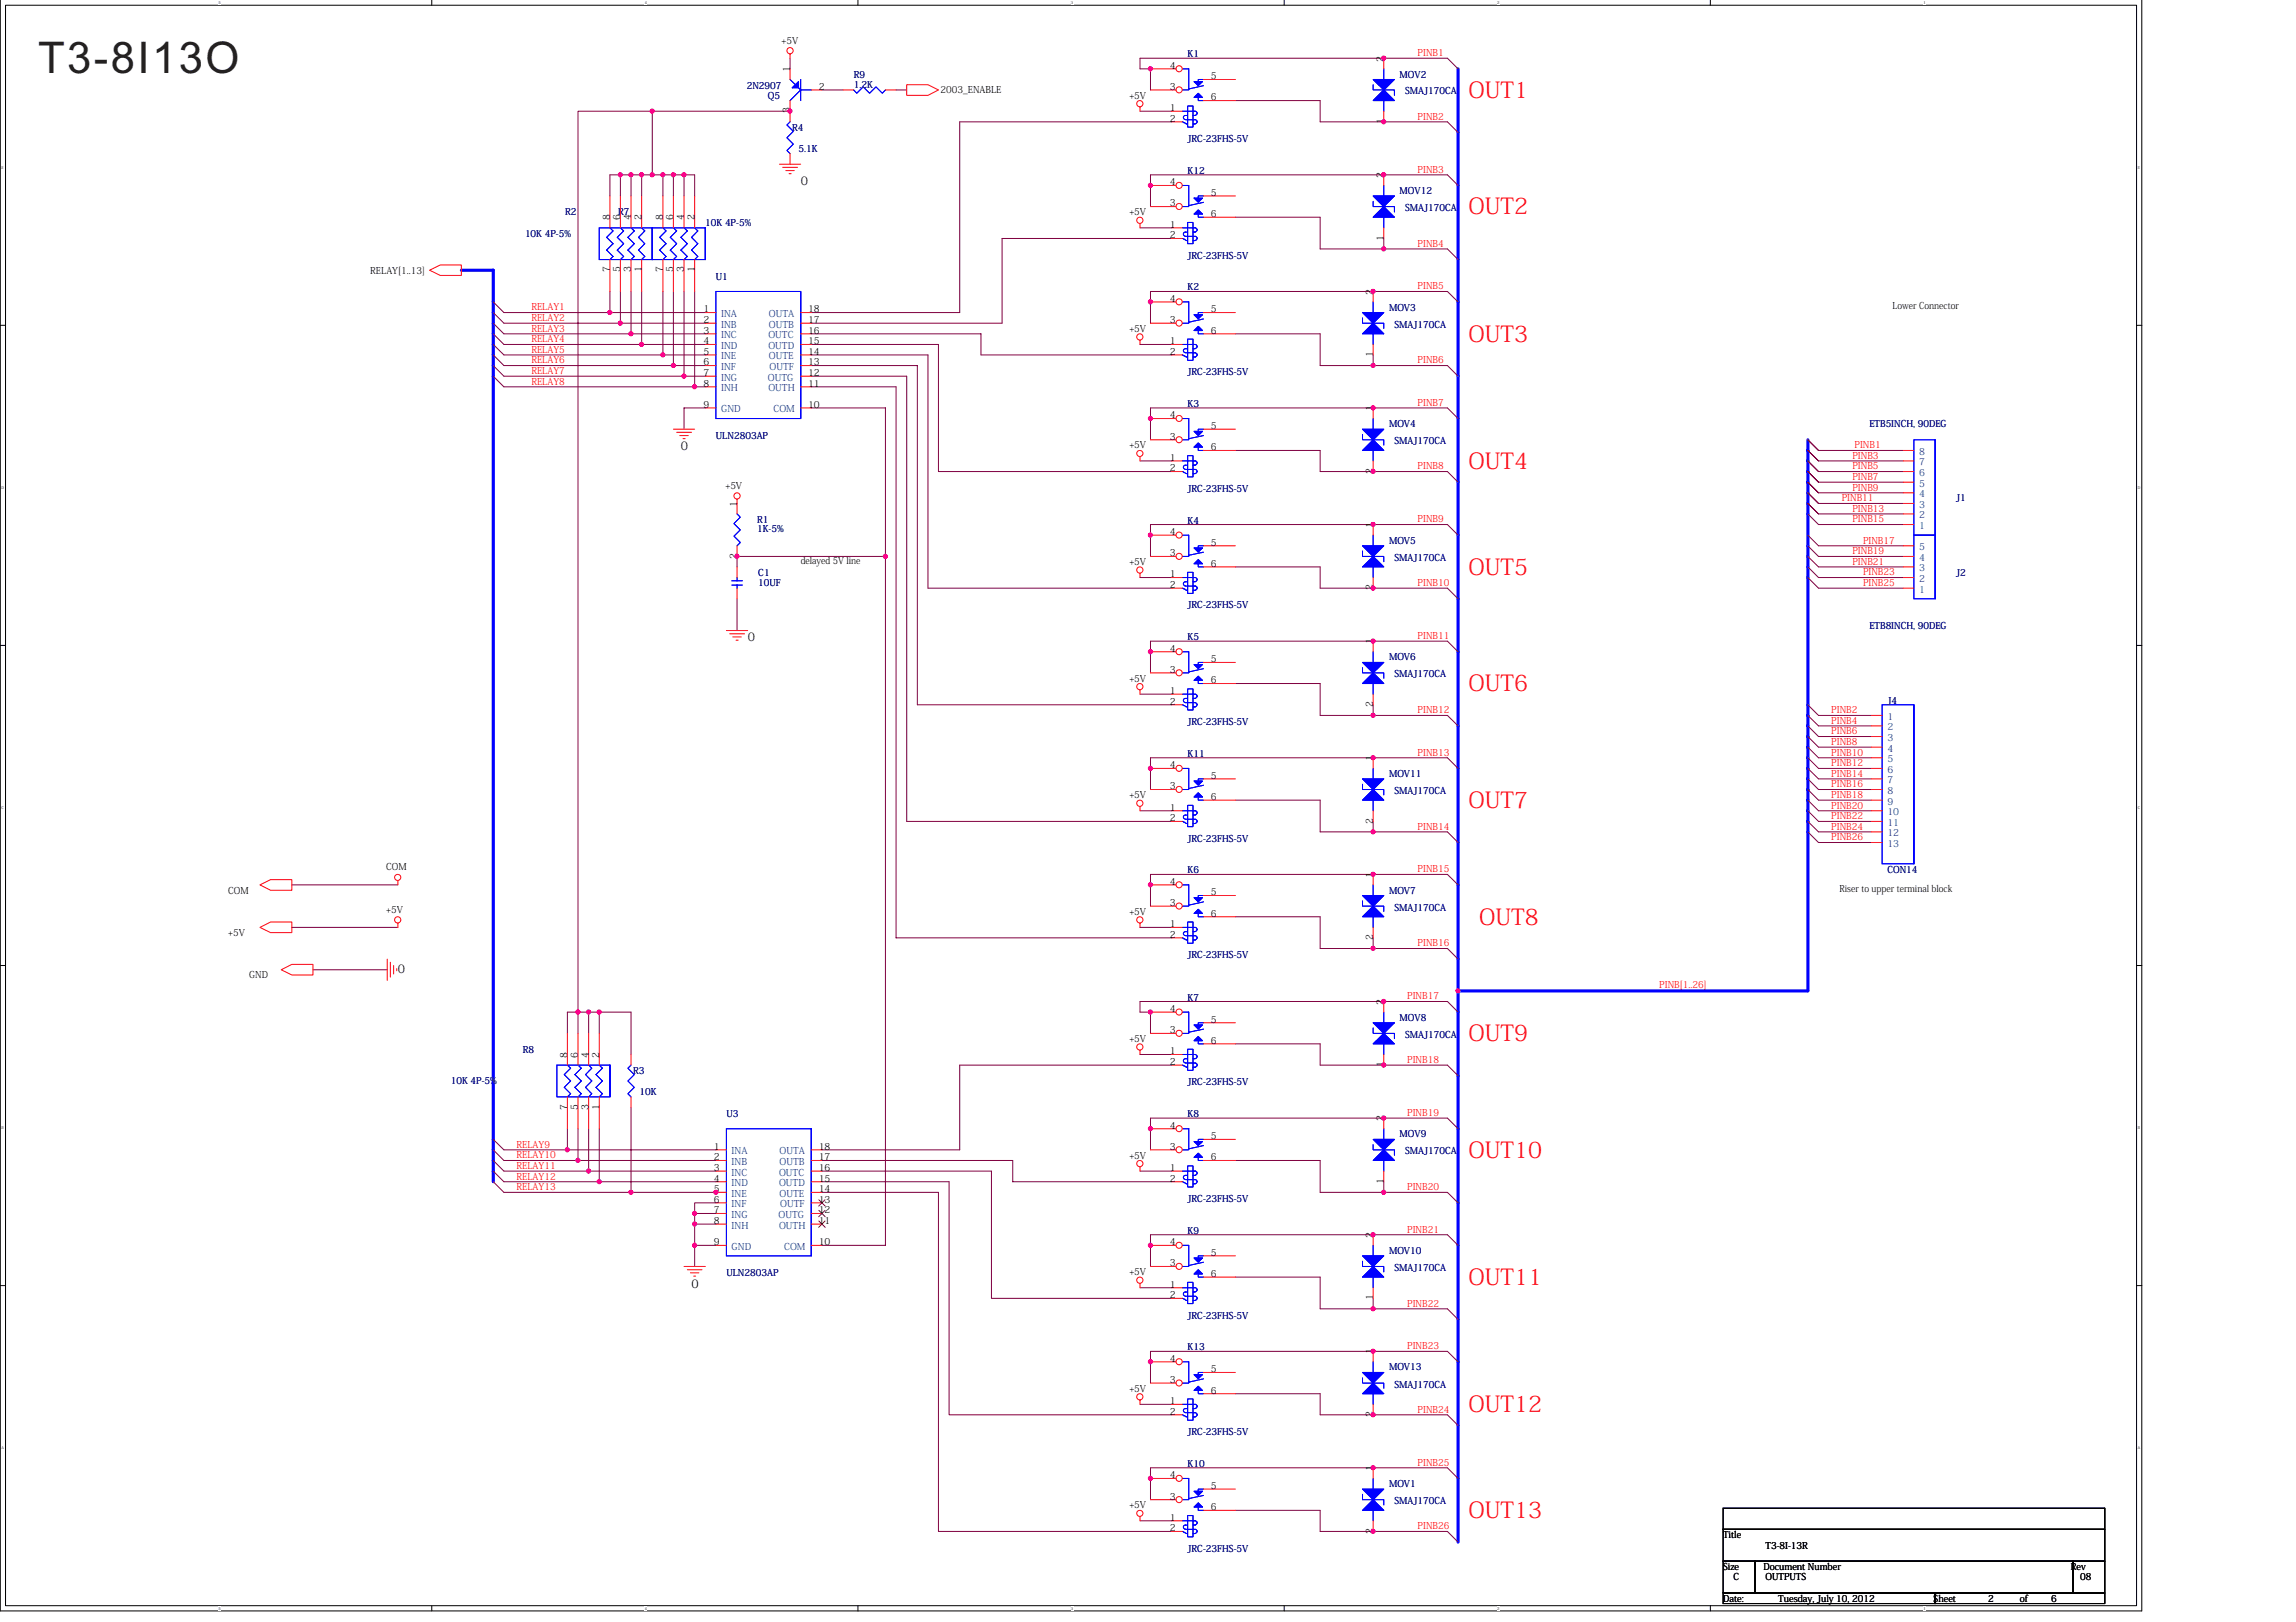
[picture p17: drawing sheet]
<svg xmlns="http://www.w3.org/2000/svg" width="297mm" height="210mm" viewBox="0 0 297 210" stroke-linecap="round" stroke-linejoin="round" font-family="sans-serif">
<defs><g id="words">
<text font-size="5.6" fill="#231f20" x="4.9" y="9.4">T3-8I13O</text>
<g font-size="2.9" fill="#f00">
<text x="190" y="12.7">OUT1</text>
<text x="190" y="27.7">OUT2</text>
<text x="190" y="44.2">OUT3</text>
<text x="190" y="60.7">OUT4</text>
<text x="190" y="74.4">OUT5</text>
<text x="190" y="89.5">OUT6</text>
<text x="190" y="104.6">OUT7</text>
<text x="191.4" y="119.7">OUT8</text>
<text x="190" y="134.7">OUT9</text>
<text x="190" y="149.8">OUT10</text>
<text x="190" y="166.3">OUT11</text>
<text x="190" y="182.8">OUT12</text>
<text x="190" y="196.5">OUT13</text>
</g>
<g font-size="1.5">
<text x="103.6" y="24">0</text>
<text x="88.1" y="58.3">0</text>
<text x="96.7" y="83">0</text>
<text x="51.5" y="125.9">0</text>
<text x="89.5" y="166.6">0</text>
</g>
<g font-size="1.2">
<text x="101.1" y="5.6">+5V</text>
<text x="102.2" y="9.3" transform="rotate(-90 102.2 9.3)">1</text>
<text x="105.9" y="11.6">2</text>
<text x="151.3" y="8.9">4</text>
<text x="151.3" y="11.6">3</text>
<text x="156.7" y="10.3">5</text>
<text x="179" y="8" transform="rotate(-90 179 8)">2</text>
<text x="102.2" y="14.7" transform="rotate(-90 102.2 14.7)">3</text>
<text x="121.7" y="12.1">2003_ENABLE</text>
<text x="146.1" y="12.8">+5V</text>
<text x="151.3" y="14.4">1</text>
<text x="151.3" y="15.7">2</text>
<text x="156.7" y="13">6</text>
<text x="179" y="16" transform="rotate(-90 179 16)">1</text>
<text x="151.3" y="24">4</text>
<text x="179" y="23.1" transform="rotate(-90 179 23.1)">2</text>
<text x="78.9" y="28.5" transform="rotate(-90 78.9 28.5)">8</text>
<text x="80.2" y="28.5" transform="rotate(-90 80.2 28.5)">6</text>
<text x="81.6" y="28.5" transform="rotate(-90 81.6 28.5)">4</text>
<text x="83" y="28.5" transform="rotate(-90 83 28.5)">2</text>
<text x="85.7" y="28.5" transform="rotate(-90 85.7 28.5)">8</text>
<text x="87.1" y="28.5" transform="rotate(-90 87.1 28.5)">6</text>
<text x="88.5" y="28.5" transform="rotate(-90 88.5 28.5)">4</text>
<text x="89.8" y="28.5" transform="rotate(-90 89.8 28.5)">2</text>
<text x="146.1" y="27.9">+5V</text>
<text x="151.3" y="26.7">3</text>
<text x="151.3" y="29.5">1</text>
<text x="156.7" y="25.3">5</text>
<text x="156.7" y="28.1">6</text>
<text x="47.9" y="35.4">RELAY[1..13]</text>
<text x="78.9" y="35.2" transform="rotate(-90 78.9 35.2)">7</text>
<text x="80.2" y="35.2" transform="rotate(-90 80.2 35.2)">5</text>
<text x="81.6" y="35.2" transform="rotate(-90 81.6 35.2)">3</text>
<text x="83" y="35.2" transform="rotate(-90 83 35.2)">1</text>
<text x="85.7" y="35.2" transform="rotate(-90 85.7 35.2)">7</text>
<text x="87.1" y="35.2" transform="rotate(-90 87.1 35.2)">5</text>
<text x="88.5" y="35.2" transform="rotate(-90 88.5 35.2)">3</text>
<text x="89.8" y="35.2" transform="rotate(-90 89.8 35.2)">1</text>
<text x="151.3" y="30.8">2</text>
<text x="179" y="31.1" transform="rotate(-90 179 31.1)">1</text>
<text x="91" y="40.4">1</text>
<text x="91" y="41.8">2</text>
<text x="104.5" y="40.4">18</text>
<text x="104.5" y="41.8">17</text>
<text x="151.3" y="39.1">4</text>
<text x="151.3" y="41.8">3</text>
<text x="156.7" y="40.4">5</text>
<text x="177.6" y="38.1" transform="rotate(-90 177.6 38.1)">2</text>
<text x="244.9" y="40">Lower Connector</text>
<text x="91" y="43.2">3</text>
<text x="91" y="44.6">4</text>
<text x="91" y="45.9">5</text>
<text x="91" y="47.3">6</text>
<text x="104.5" y="44.6">15</text>
<text x="104.5" y="43.2">16</text>
<text x="104.5" y="47.3">13</text>
<text x="104.5" y="45.9">14</text>
<text x="146.1" y="42.9">+5V</text>
<text x="151.3" y="44.6">1</text>
<text x="151.3" y="45.9">2</text>
<text x="156.7" y="43.2">6</text>
<text x="177.6" y="46.2" transform="rotate(-90 177.6 46.2)">1</text>
<text x="91" y="48.7">7</text>
<text x="91" y="52.8">9</text>
<text x="91" y="50">8</text>
<text x="104.5" y="52.8">10</text>
<text x="104.5" y="50">11</text>
<text x="104.5" y="48.7">12</text>
<text x="177.6" y="53.2" transform="rotate(-90 177.6 53.2)">1</text>
<text x="146.1" y="58">+5V</text>
<text x="151.3" y="54.1">4</text>
<text x="151.3" y="56.9">3</text>
<text x="151.3" y="59.6">1</text>
<text x="156.7" y="55.5">5</text>
<text x="156.7" y="58.3">6</text>
<text x="93.8" y="63.2">+5V</text>
<text x="95.3" y="65.6" transform="rotate(-90 95.3 65.6)">1</text>
<text x="151.3" y="61">2</text>
<text x="177.6" y="61.3" transform="rotate(-90 177.6 61.3)">2</text>
<text x="151.3" y="69.2">4</text>
<text x="151.3" y="72">3</text>
<text x="156.7" y="70.6">5</text>
<text x="177.6" y="68.3" transform="rotate(-90 177.6 68.3)">1</text>
<text x="95.3" y="72.3" transform="rotate(-90 95.3 72.3)">2</text>
<text x="103.6" y="73">delayed 5V line</text>
<text x="146.1" y="73.1">+5V</text>
<text x="151.3" y="74.7">1</text>
<text x="151.3" y="76.1">2</text>
<text x="156.7" y="73.3">6</text>
<text x="177.6" y="76.4" transform="rotate(-90 177.6 76.4)">2</text>
<text x="177.6" y="83.4" transform="rotate(-90 177.6 83.4)">1</text>
<text x="146.1" y="88.2">+5V</text>
<text x="151.3" y="84.3">4</text>
<text x="151.3" y="87.1">3</text>
<text x="151.3" y="89.8">1</text>
<text x="156.7" y="85.7">5</text>
<text x="156.7" y="88.4">6</text>
<text x="151.3" y="91.2">2</text>
<text x="177.6" y="91.5" transform="rotate(-90 177.6 91.5)">2</text>
<text x="151.3" y="99.4">4</text>
<text x="156.7" y="100.8">5</text>
<text x="177.6" y="98.5" transform="rotate(-90 177.6 98.5)">1</text>
<text x="146.1" y="103.3">+5V</text>
<text x="151.3" y="102.2">3</text>
<text x="151.3" y="104.9">1</text>
<text x="151.3" y="106.3">2</text>
<text x="156.7" y="103.5">6</text>
<text x="177.6" y="106.6" transform="rotate(-90 177.6 106.6)">2</text>
<text x="49.9" y="112.6">COM</text>
<text x="177.6" y="113.6" transform="rotate(-90 177.6 113.6)">1</text>
<text x="29.5" y="115.6">COM</text>
<text x="49.9" y="118.1">+5V</text>
<text x="146.1" y="118.4">+5V</text>
<text x="151.3" y="114.5">4</text>
<text x="151.3" y="117.2">3</text>
<text x="151.3" y="120">1</text>
<text x="156.7" y="115.9">5</text>
<text x="156.7" y="118.6">6</text>
<text x="238" y="115.5">Riser to upper terminal block</text>
<text x="29.5" y="121.1">+5V</text>
<text x="151.3" y="121.3">2</text>
<text x="177.6" y="121.7" transform="rotate(-90 177.6 121.7)">2</text>
<text x="32.3" y="126.6">GND</text>
<text x="151.3" y="131">4</text>
<text x="179" y="130" transform="rotate(-90 179 130)">2</text>
<text x="73.4" y="136.9" transform="rotate(-90 73.4 136.9)">8</text>
<text x="74.8" y="136.9" transform="rotate(-90 74.8 136.9)">6</text>
<text x="76.1" y="136.9" transform="rotate(-90 76.1 136.9)">4</text>
<text x="77.5" y="136.9" transform="rotate(-90 77.5 136.9)">2</text>
<text x="146.1" y="134.9">+5V</text>
<text x="151.3" y="133.7">3</text>
<text x="151.3" y="136.4">1</text>
<text x="151.3" y="137.8">2</text>
<text x="156.7" y="132.3">5</text>
<text x="156.7" y="135.1">6</text>
<text x="73.4" y="143.6" transform="rotate(-90 73.4 143.6)">7</text>
<text x="74.8" y="143.6" transform="rotate(-90 74.8 143.6)">5</text>
<text x="76.1" y="143.6" transform="rotate(-90 76.1 143.6)">3</text>
<text x="77.5" y="143.6" transform="rotate(-90 77.5 143.6)">1</text>
<text x="179" y="138.1" transform="rotate(-90 179 138.1)">1</text>
<text x="92.3" y="148.8">1</text>
<text x="105.9" y="148.8">18</text>
<text x="146.1" y="149.9">+5V</text>
<text x="151.3" y="146.1">4</text>
<text x="151.3" y="148.8">3</text>
<text x="156.7" y="147.4">5</text>
<text x="179" y="145.1" transform="rotate(-90 179 145.1)">2</text>
<text x="92.3" y="150.2">2</text>
<text x="92.3" y="151.5">3</text>
<text x="92.3" y="152.9">4</text>
<text x="92.3" y="154.3">5</text>
<text x="92.3" y="155.6">6</text>
<text x="105.9" y="152.9">15</text>
<text x="105.9" y="151.5">16</text>
<text x="105.9" y="155.6">13</text>
<text x="105.9" y="154.3">14</text>
<text x="105.9" y="150.2">17</text>
<text x="151.3" y="151.5">1</text>
<text x="151.3" y="152.9">2</text>
<text x="156.7" y="150.2">6</text>
<text x="179" y="153.2" transform="rotate(-90 179 153.2)">1</text>
<text x="92.3" y="157">7</text>
<text x="92.3" y="161.1">9</text>
<text x="92.3" y="158.4">8</text>
<text x="105.9" y="161.1">10</text>
<text x="105.9" y="158.4">11</text>
<text x="105.9" y="157">12</text>
<text x="151.3" y="161.1">4</text>
<text x="177.6" y="160.2" transform="rotate(-90 177.6 160.2)">2</text>
<text x="146.1" y="165">+5V</text>
<text x="151.3" y="163.9">3</text>
<text x="151.3" y="166.6">1</text>
<text x="151.3" y="168">2</text>
<text x="156.7" y="162.5">5</text>
<text x="156.7" y="165.2">6</text>
<text x="177.6" y="168.3" transform="rotate(-90 177.6 168.3)">1</text>
<text x="151.3" y="176.2">4</text>
<text x="151.3" y="179">3</text>
<text x="156.7" y="177.6">5</text>
<text x="177.6" y="175.3" transform="rotate(-90 177.6 175.3)">1</text>
<text x="146.1" y="180.1">+5V</text>
<text x="151.3" y="181.7">1</text>
<text x="151.3" y="183.1">2</text>
<text x="156.7" y="180.3">6</text>
<text x="177.6" y="183.4" transform="rotate(-90 177.6 183.4)">2</text>
<text x="151.3" y="191.3">4</text>
<text x="177.6" y="190.4" transform="rotate(-90 177.6 190.4)">1</text>
<text x="146.1" y="195.2">+5V</text>
<text x="151.3" y="194.1">3</text>
<text x="151.3" y="196.8">1</text>
<text x="156.7" y="192.7">5</text>
<text x="156.7" y="195.4">6</text>
<text x="151.3" y="198.2">2</text>
<text x="177.6" y="198.5" transform="rotate(-90 177.6 198.5)">2</text>
<text x="222.9" y="199">Title</text>
<text x="222.9" y="203.2">Size</text>
<text x="228.2" y="203.2">Document Number</text>
<text x="228.4" y="200.4">T3-8I-13R</text>
<text x="267.9" y="203.2">Rev</text>
<text x="222.9" y="207.3">Date:</text>
<text x="224.3" y="204.5">C</text>
<text x="228.4" y="204.5">OUTPUTS</text>
<text x="230.1" y="207.3">Tuesday, July 10, 2012</text>
<text x="250.2" y="207.3">Sheet</text>
<text x="257.2" y="207.3">2</text>
<text x="261.3" y="207.3">of</text>
<text x="265.4" y="207.3">6</text>
<text x="269.1" y="204.5">08</text>
</g>
<g font-size="1.2" fill="#000080">
<text x="96.6" y="11.5">2N2907</text>
<text x="110.4" y="10">R9</text>
<text x="110.4" y="11.4">1.2K</text>
<text x="153.6" y="7.4">K1</text>
<text x="181.1" y="10">MOV2</text>
<text x="99.3" y="12.8">Q5</text>
<text x="102.5" y="16.9">R4</text>
<text x="181.8" y="12.2">SMAJ170CA</text>
<text x="103.3" y="19.6">5.1K</text>
<text x="153.6" y="18.4">JRC-23FHS-5V</text>
<text x="153.6" y="22.5">K12</text>
<text x="73.1" y="27.9">R2</text>
<text x="80" y="27.9">R7</text>
<text x="91.2" y="29.2">10K 4P-5%</text>
<text x="181.1" y="25.1">MOV12</text>
<text x="181.8" y="27.3">SMAJ170CA</text>
<text x="67.9" y="30.6">10K 4P-5%</text>
<text x="153.6" y="33.5">JRC-23FHS-5V</text>
<text x="92.6" y="36.2">U1</text>
<text x="153.6" y="37.6">K2</text>
<text x="179.7" y="40.2">MOV3</text>
<text x="180.4" y="42.4">SMAJ170CA</text>
<text x="153.6" y="48.6">JRC-23FHS-5V</text>
<text x="153.6" y="52.7">K3</text>
<text x="92.6" y="56.8">ULN2803AP</text>
<text x="179.7" y="55.3">MOV4</text>
<text x="180.4" y="57.5">SMAJ170CA</text>
<text x="241.8" y="55.3">ETB5INCH, 90DEG</text>
<text x="153.6" y="63.6">JRC-23FHS-5V</text>
<text x="253.1" y="64.9">J1</text>
<text x="98" y="67.6">R1</text>
<text x="98" y="68.9">1K-5%</text>
<text x="153.6" y="67.8">K4</text>
<text x="179.7" y="70.4">MOV5</text>
<text x="98.1" y="74.5">C1</text>
<text x="98.1" y="75.9">10UF</text>
<text x="180.4" y="72.6">SMAJ170CA</text>
<text x="253.1" y="74.5">J2</text>
<text x="153.6" y="78.7">JRC-23FHS-5V</text>
<text x="153.6" y="82.9">K5</text>
<text x="241.8" y="81.3">ETB8INCH, 90DEG</text>
<text x="179.7" y="85.5">MOV6</text>
<text x="180.4" y="87.7">SMAJ170CA</text>
<text x="153.6" y="93.8">JRC-23FHS-5V</text>
<text x="244.2" y="91.1">J4</text>
<text x="153.6" y="97.9">K11</text>
<text x="179.7" y="100.6">MOV11</text>
<text x="180.4" y="102.7">SMAJ170CA</text>
<text x="153.6" y="113">K6</text>
<text x="153.6" y="108.9">JRC-23FHS-5V</text>
<text x="244.2" y="113">CON14</text>
<text x="179.7" y="115.6">MOV7</text>
<text x="180.4" y="117.8">SMAJ170CA</text>
<text x="153.6" y="124">JRC-23FHS-5V</text>
<text x="153.6" y="129.5">K7</text>
<text x="67.6" y="136.2">R8</text>
<text x="181.1" y="132.1">MOV8</text>
<text x="181.8" y="134.3">SMAJ170CA</text>
<text x="58.3" y="140.3">10K 4P-5%</text>
<text x="81.9" y="139">R3</text>
<text x="82.7" y="141.7">10K</text>
<text x="153.6" y="140.5">JRC-23FHS-5V</text>
<text x="94" y="144.6">U3</text>
<text x="153.6" y="144.6">K8</text>
<text x="181.1" y="147.2">MOV9</text>
<text x="181.8" y="149.4">SMAJ170CA</text>
<text x="153.6" y="155.6">JRC-23FHS-5V</text>
<text x="153.6" y="159.7">K9</text>
<text x="94" y="165.2">ULN2803AP</text>
<text x="179.7" y="162.3">MOV10</text>
<text x="180.4" y="164.5">SMAJ170CA</text>
<text x="153.6" y="170.6">JRC-23FHS-5V</text>
<text x="153.6" y="174.8">K13</text>
<text x="179.7" y="177.4">MOV13</text>
<text x="180.4" y="179.6">SMAJ170CA</text>
<text x="153.6" y="185.7">JRC-23FHS-5V</text>
<text x="153.6" y="189.8">K10</text>
<text x="179.7" y="192.4">MOV1</text>
<text x="180.4" y="194.6">SMAJ170CA</text>
<text x="153.6" y="200.8">JRC-23FHS-5V</text>
</g>
<g font-size="1.2" fill="#f00">
<text x="183.4" y="7.3">PINB1</text>
<text x="183.4" y="15.5">PINB2</text>
<text x="183.4" y="22.4">PINB3</text>
<text x="183.4" y="31.9">PINB4</text>
<text x="68.7" y="41.6">RELAY2</text>
<text x="68.7" y="40.2">RELAY1</text>
<text x="183.4" y="37.4">PINB5</text>
<text x="68.7" y="45.7">RELAY5</text>
<text x="68.7" y="47">RELAY6</text>
<text x="68.7" y="42.9">RELAY3</text>
<text x="68.7" y="44.3">RELAY4</text>
<text x="183.4" y="47">PINB6</text>
<text x="68.7" y="48.4">RELAY7</text>
<text x="68.7" y="49.8">RELAY8</text>
<text x="183.4" y="52.5">PINB7</text>
<text x="239.6" y="59.4">PINB3</text>
<text x="239.9" y="58">PINB1</text>
<text x="183.4" y="60.7">PINB8</text>
<text x="238.3" y="64.9">PINB11</text>
<text x="239.6" y="60.7">PINB5</text>
<text x="239.6" y="63.5">PINB9</text>
<text x="239.6" y="62.1">PINB7</text>
<text x="183.4" y="67.6">PINB9</text>
<text x="239.6" y="66.2">PINB13</text>
<text x="239.6" y="67.6">PINB15</text>
<text x="239.6" y="71.7">PINB19</text>
<text x="241" y="70.4">PINB17</text>
<text x="183.4" y="75.8">PINB10</text>
<text x="239.6" y="73.1">PINB21</text>
<text x="241" y="74.5">PINB23</text>
<text x="241" y="75.8">PINB25</text>
<text x="183.4" y="82.7">PINB11</text>
<text x="183.4" y="92.3">PINB12</text>
<text x="236.9" y="92.3">PINB2</text>
<text x="236.9" y="93.7">PINB4</text>
<text x="236.9" y="95">PINB6</text>
<text x="183.4" y="97.8">PINB13</text>
<text x="236.9" y="96.4">PINB8</text>
<text x="236.9" y="100.5">PINB14</text>
<text x="236.9" y="97.8">PINB10</text>
<text x="236.9" y="99.2">PINB12</text>
<text x="236.9" y="101.9">PINB16</text>
<text x="183.4" y="107.4">PINB14</text>
<text x="236.9" y="106">PINB22</text>
<text x="236.9" y="103.3">PINB18</text>
<text x="236.9" y="104.6">PINB20</text>
<text x="236.9" y="107.4">PINB24</text>
<text x="183.4" y="112.9">PINB15</text>
<text x="236.9" y="108.8">PINB26</text>
<text x="183.4" y="122.5">PINB16</text>
<text x="182.1" y="129.3">PINB17</text>
<text x="214.7" y="127.8">PINB[1..26]</text>
<text x="182.1" y="137.6">PINB18</text>
<text x="66.8" y="149.9">RELAY10</text>
<text x="66.8" y="148.5">RELAY9</text>
<text x="182.1" y="144.4">PINB19</text>
<text x="66.8" y="151.3">RELAY11</text>
<text x="66.8" y="154">RELAY13</text>
<text x="66.8" y="152.7">RELAY12</text>
<text x="182.1" y="154">PINB20</text>
<text x="182.1" y="159.5">PINB21</text>
<text x="182.1" y="169.1">PINB22</text>
<text x="182.1" y="174.6">PINB23</text>
<text x="183.4" y="182.8">PINB24</text>
<text x="183.4" y="189.7">PINB25</text>
<text x="183.4" y="197.9">PINB26</text>
</g>
<g font-size="1.2" fill="#004080">
<text x="93.3" y="41">INA</text>
<text x="99.5" y="41">OUTA</text>
<text x="93.3" y="42.4">INB</text>
<text x="93.3" y="43.8">INC</text>
<text x="93.3" y="45.1">IND</text>
<text x="93.3" y="46.5">INE</text>
<text x="93.3" y="47.9">INF</text>
<text x="99.4" y="45.1">OUTD</text>
<text x="99.4" y="43.8">OUTC</text>
<text x="99.5" y="46.5">OUTE</text>
<text x="99.5" y="42.4">OUTB</text>
<text x="99.6" y="47.9">OUTF</text>
<text x="93.3" y="49.3">ING</text>
<text x="93.3" y="53.4">GND</text>
<text x="93.3" y="50.6">INH</text>
<text x="99.4" y="49.3">OUTG</text>
<text x="99.4" y="50.6">OUTH</text>
<text x="100.1" y="53.4">COM</text>
<text x="248.3" y="58.9">8</text>
<text x="248.3" y="65.7">3</text>
<text x="248.3" y="64.3">4</text>
<text x="248.3" y="63">5</text>
<text x="248.3" y="61.6">6</text>
<text x="248.3" y="60.2">7</text>
<text x="248.3" y="71.2">5</text>
<text x="248.3" y="68.5">1</text>
<text x="248.3" y="67.1">2</text>
<text x="248.3" y="76.7">1</text>
<text x="248.3" y="75.3">2</text>
<text x="248.3" y="73.9">3</text>
<text x="248.3" y="72.6">4</text>
<text x="244.2" y="93.2">1</text>
<text x="244.2" y="94.5">2</text>
<text x="244.2" y="95.9">3</text>
<text x="244.2" y="97.3">4</text>
<text x="244.2" y="98.6">5</text>
<text x="244.2" y="100">6</text>
<text x="244.2" y="101.4">7</text>
<text x="244.2" y="102.7">8</text>
<text x="244.2" y="104.1">9</text>
<text x="244.2" y="105.5">10</text>
<text x="244.2" y="106.9">11</text>
<text x="244.2" y="108.2">12</text>
<text x="244.2" y="109.6">13</text>
<text x="94.7" y="149.4">INA</text>
<text x="100.9" y="149.4">OUTA</text>
<text x="94.7" y="150.7">INB</text>
<text x="94.7" y="152.1">INC</text>
<text x="94.7" y="153.5">IND</text>
<text x="94.7" y="154.9">INE</text>
<text x="100.8" y="153.5">OUTD</text>
<text x="100.8" y="152.1">OUTC</text>
<text x="100.9" y="154.9">OUTE</text>
<text x="100.9" y="150.7">OUTB</text>
<text x="94.7" y="156.2">INF</text>
<text x="94.7" y="157.6">ING</text>
<text x="94.7" y="161.7">GND</text>
<text x="94.7" y="159">INH</text>
<text x="100.7" y="157.6">OUTG</text>
<text x="100.8" y="159">OUTH</text>
<text x="100.9" y="156.2">OUTF</text>
<text x="101.4" y="161.7">COM</text>
</g>
<g font-size=".5">
<text x="28.3" y=".5">5</text>
<text x="83.4" y=".5">4</text>
<text x="138.6" y=".5">3</text>
<text x="193.7" y=".5">2</text>
<text x="248.8" y=".5">1</text>
<text x=".2" y="21.8">E</text>
<text x="276.6" y="21.8">E</text>
<text x=".2" y="63.2">D</text>
<text x="276.6" y="63.2">D</text>
<text x=".2" y="104.7">C</text>
<text x="276.6" y="104.7">C</text>
<text x=".2" y="146.1">B</text>
<text x="276.6" y="146.1">B</text>
<text x=".2" y="187.5">A</text>
<text x="276.6" y="187.5">A</text>
<text x="28.3" y="208.3">5</text>
<text x="83.4" y="208.3">4</text>
<text x="138.6" y="208.3">3</text>
<text x="193.7" y="208.3">2</text>
<text x="248.8" y="208.3">1</text>
</g>
</g></defs>
<path d="M0 0v208.5h277.1v-208.5M.7 .7h275.7v207.1h-275.7z" fill="none" stroke="#000" stroke-width=".13"/>
<g fill="#fff">
<path d="M28.3 .1h.3v.5h-.3z"/>
<path d="M28.3 207.9h.3v.5h-.3z"/>
</g>
<path d="M55.9 0v.7M55.9 207.8v.7" fill="none" stroke="#000" stroke-width=".13"/>
<g fill="#fff">
<path d="M83.4 .1h.3v.5h-.3z"/>
<path d="M83.4 207.9h.3v.5h-.3z"/>
</g>
<path d="M111 0v.7M111 207.8v.7" fill="none" stroke="#000" stroke-width=".13"/>
<g fill="#fff">
<path d="M138.6 .1h.2v.5h-.2z"/>
<path d="M138.6 207.9h.2v.5h-.2z"/>
</g>
<path d="M166.1 0v.7M166.1 207.8v.7" fill="none" stroke="#000" stroke-width=".13"/>
<g fill="#fff">
<path d="M193.7 .1h.3v.5h-.3z"/>
<path d="M193.7 207.9h.3v.5h-.3z"/>
</g>
<path d="M221.3 0v.7M221.3 207.8v.7" fill="none" stroke="#000" stroke-width=".13"/>
<g fill="#fff">
<path d="M248.8 .1h.3v.5h-.3z"/>
<path d="M248.8 207.9h.3v.5h-.3z"/>
<path d="M.2 21.4h.3v.5h-.3z"/>
<path d="M276.6 21.4h.3v.5h-.3z"/>
<path d="M.2 62.8h.4v.6h-.4z"/>
<path d="M276.6 62.8h.3v.6h-.3z"/>
</g>
<path d="M0 42.1h.7M276.4 42.1h.7" fill="none" stroke="#000" stroke-width=".13"/>
<g fill="#fff">
<path d="M.2 104.2h.4v.6h-.4z"/>
<path d="M276.6 104.2h.3v.6h-.3z"/>
</g>
<path d="M0 83.5h.7M276.4 83.5h.7" fill="none" stroke="#000" stroke-width=".13"/>
<g fill="#fff">
<path d="M.2 145.6h.3v.6h-.3z"/>
<path d="M276.6 145.6h.3v.6h-.3z"/>
</g>
<path d="M0 124.9h.7M276.4 124.9h.7" fill="none" stroke="#000" stroke-width=".13"/>
<g fill="#fff">
<path d="M.2 187.1h.3v.5h-.3z"/>
<path d="M276.6 187.1h.3v.5h-.3z"/>
</g>
<g fill="none" stroke="#000" stroke-width=".13">
<path d="M0 166.4h.7M276.4 166.4h.7M222.9 195.2h49.4v2.7h-49.4zM222.9 197.9h49.4v4.1h-49.4zM272.3 195.2v2.7zM272.3 197.9v4.1zM222.9 202h4.1v4.1h-4.1zM222.9 206.1h27.5v1.4h-27.5zM227 202v4.1zM227 202h41.2v4.1h-41.2zM250.4 206.1v1.4zM250.4 206.1h21.9v1.4h-21.9z"/>
<path d="M268.2 202v4.1zM268.2 202h4.1v4.1h-4.1zM272.3 202v4.1zM272.3 206.1v1.4"/>
</g>
<g fill="none" stroke="#800040" stroke-width=".13">
<path d="M84.4 14.4h-9.6v119.3M84.4 14.4h17.8M84.4 14.4v8.2M102.2 7.5v1.4M106.3 11.6h2.8M115.9 11.6h1.4M147.5 14.4h4.1M151.6 15.8h-27.4v24.6h-19.2M159.8 13h11v2.8h16.5l1.3 1.3M188.6 8.9l-1.3-1.4h-39.8v1.4h1.3v2.7M63.8 39.1l1.4 1.3h26M78.9 25.4v-2.8h11v2.8"/>
<path d="M78.9 37.7v2.7M80.3 22.6v2.8M80.3 37.7v4.1M81.6 22.6v2.8M81.6 37.7v5.5M83 22.6v2.8M83 37.7v6.9M85.8 22.6v2.8M85.8 37.7v8.2M87.1 22.6v2.8M87.1 37.7v9.6M88.5 22.6v2.8"/>
<path d="M88.5 37.7v11M89.9 37.7v12.4M147.5 29.5h4.1M151.6 30.9h-22v10.9h-24.6M159.8 28.1h11v4.1h16.5l1.3 1.4M179 30.9v1.3M188.6 24l-1.3-1.4h-38.5v4.1M188.6 39.1l-1.3-1.4h-38.5v4.1M63.8 40.4l1.4 1.4h26M63.8 44.6l1.4 1.3h26M63.8 43.2l1.4 1.4h26M63.8 45.9l1.4 1.4h26"/>
<path d="M63.8 48.7l1.4 1.4h26M63.8 41.8l1.4 1.4h26M63.8 47.3l1.4 1.4h26M91.2 52.8h-2.7v2.7M105 52.8h9.6v108.4h-8.3M105 44.6h16.4v16.4h30.2M105 45.9h15.1v30.2h31.5M105 43.2h21.9v2.7h24.7M105 48.7h12.3v57.6h34.3M105 47.3h13.7v43.9h32.9M105 50.1h10.9v71.3h35.7M147.5 59.6h4.1"/>
<path d="M147.5 44.6h4.1M159.8 58.3h11v2.7h16.5l1.3 1.4M159.8 43.2h11v4.1h16.5l1.3 1.4M177.6 45.9v1.4M188.6 54.2l-1.3-1.4h-38.5v4.1M233.9 58.3l1.4 1.3h10.9M233.9 56.9l1.4 1.4h10.9M233.9 59.6l1.4 1.4h10.9M95.4 77.5v4.1M114.6 72h-19.2v1.4M147.5 74.7h4.1M159.8 73.4h11v2.7h16.5l1.3 1.4"/>
<path d="M188.6 69.3l-1.3-1.4h-38.5v4.1M233.9 74.7l1.4 1.4h10.9M233.9 73.4l1.4 1.3h10.9M233.9 66.5l1.4 1.4h10.9M233.9 70.6l1.4 1.4h10.9M233.9 72l1.4 1.4h10.9M233.9 62.4l1.4 1.4h10.9M233.9 61l1.4 1.4h10.9M233.9 65.2l1.4 1.3h10.9M233.9 63.8l1.4 1.4h10.9M233.9 69.3l1.4 1.3h10.9M147.5 89.8h4.1"/>
<path d="M159.8 88.5h11v4.1h16.5l1.3 1.3M177.6 91.2v1.4M188.6 84.3l-1.3-1.3h-38.5v4.1M188.6 99.4l-1.3-1.3h-38.5v4.1M233.9 91.2l1.4 1.4h6.8M233.9 96.7l1.4 1.4h6.8M233.9 92.6l1.4 1.3h6.8M233.9 93.9l1.4 1.4h6.8M233.9 95.3l1.4 1.4h6.8M233.9 99.4l1.4 1.4h6.8M233.9 98.1l1.4 1.3h6.8M37.8 114.5h13.7"/>
<path d="M147.5 104.9h4.1M159.8 103.5h11v4.2h16.5l1.3 1.3M159.8 118.6h11v4.1h16.5l1.3 1.4M177.6 106.3v1.4M188.6 114.5l-1.3-1.3h-38.5v4.1M233.9 103.5l1.4 1.4h6.8M233.9 102.2l1.4 1.3h6.8M233.9 104.9l1.4 1.4h6.8M233.9 106.3l1.4 1.4h6.8M233.9 100.8l1.4 1.4h6.8M233.9 107.7l1.4 1.3h6.8M37.8 120h13.7"/>
<path d="M40.5 125.5h9.6M73.4 133.7v-2.7h8.2v5.5M76.2 131v2.7M77.5 131v2.7M147.5 120h4.1M147.5 136.5h4.1M151.6 137.8h-27.4v11h-17.9M159.8 135.1h11v2.7h16.5l1.3 1.4M177.6 121.4v1.3M188.6 131l-1.3-1.4h-39.8v1.4h1.3v2.7M63.8 152.9l1.4 1.4h28.8M63.8 147.4l1.4 1.4h27.4"/>
<path d="M63.8 150.2l1.4 1.4h27.4M63.8 151.6l1.4 1.3h27.4M63.8 148.8l1.4 1.4h27.4M73.4 146.1v2.7M74.8 146.1v4.1M76.2 146.1v5.5M77.5 146.1v6.8M81.6 143.3v11M89.9 158.4v5.5M89.9 158.4h2.7M92.6 155.7h-2.7v1.3M92.6 157h-2.7v1.4"/>
<path d="M106.3 151.6h22v16.4h23.3M106.3 152.9h16.5v30.2h28.8M106.3 154.3h15.1v43.9h30.2M106.3 150.2h24.7v2.7h20.6M147.5 151.6h4.1M159.8 150.2h11v4.1h16.5l1.3 1.4M179 152.9v1.4M188.6 146.1l-1.3-1.4h-38.5v4.1M89.9 161.2h2.7M147.5 166.6h4.1M159.8 165.3h11v4.1h16.5l1.3 1.4M177.6 168v1.4"/>
<path d="M188.6 161.2l-1.3-1.4h-38.5v4.1M188.6 176.2l-1.3-1.3h-38.5v4.1M147.5 181.7h4.1M147.5 196.8h4.1M159.8 180.4h11v2.7h16.5l1.3 1.4M159.8 195.5h11v2.7h16.5l1.3 1.4M188.6 191.3l-1.3-1.4h-38.5v4.2"/>
</g>
<g fill="#f0f" stroke="#f0f" stroke-width=".13">
<circle cx="148.8" cy="99.4" r=".27"/>
<circle cx="177.6" cy="61" r=".27"/>
<circle cx="148.8" cy="54.2" r=".27"/>
<circle cx="177.6" cy="92.6" r=".27"/>
<circle cx="177.6" cy="98.1" r=".27"/>
<circle cx="177.6" cy="83" r=".27"/>
<circle cx="148.8" cy="114.5" r=".27"/>
<circle cx="177.6" cy="67.9" r=".27"/>
<circle cx="95.3" cy="72" r=".27"/>
<circle cx="179" cy="22.6" r=".27"/>
<circle cx="177.6" cy="113.1" r=".27"/>
<circle cx="179" cy="7.5" r=".27"/>
<circle cx="148.8" cy="69.2" r=".27"/>
<circle cx="177.6" cy="37.7" r=".27"/>
<circle cx="148.8" cy="84.3" r=".27"/>
<circle cx="114.5" cy="72" r=".27"/>
<circle cx="148.8" cy="146.1" r=".27"/>
<circle cx="177.6" cy="189.9" r=".27"/>
<circle cx="179" cy="144.7" r=".27"/>
<circle cx="148.8" cy="191.3" r=".27"/>
<circle cx="177.6" cy="198.2" r=".27"/>
<circle cx="177.6" cy="174.9" r=".27"/>
<circle cx="179" cy="129.6" r=".27"/>
<circle cx="148.8" cy="131" r=".27"/>
<circle cx="179" cy="137.8" r=".27"/>
<circle cx="148.8" cy="176.2" r=".27"/>
<circle cx="177.6" cy="159.8" r=".27"/>
<circle cx="148.8" cy="161.1" r=".27"/>
<circle cx="188.6" cy="128.2" r=".27"/>
<circle cx="179" cy="32.2" r=".27"/>
<circle cx="177.6" cy="47.3" r=".27"/>
<circle cx="177.6" cy="122.7" r=".27"/>
<circle cx="148.8" cy="24" r=".27"/>
<circle cx="148.8" cy="39.1" r=".27"/>
<circle cx="177.6" cy="52.8" r=".27"/>
<circle cx="177.6" cy="76.1" r=".27"/>
<circle cx="179" cy="154.3" r=".27"/>
<circle cx="177.6" cy="169.4" r=".27"/>
<circle cx="177.6" cy="107.6" r=".27"/>
<circle cx="148.8" cy="8.9" r=".27"/>
<circle cx="177.6" cy="183.1" r=".27"/>
<circle cx="179" cy="15.8" r=".27"/>
<circle cx="89.9" cy="157" r=".27"/>
<circle cx="89.9" cy="158.4" r=".27"/>
<circle cx="89.9" cy="161.1" r=".27"/>
<circle cx="88.5" cy="22.6" r=".27"/>
<circle cx="85.8" cy="45.9" r=".27"/>
<circle cx="88.5" cy="48.7" r=".27"/>
<circle cx="76.1" cy="151.5" r=".27"/>
<circle cx="81.6" cy="154.3" r=".27"/>
<circle cx="74.8" cy="150.2" r=".27"/>
<circle cx="89.9" cy="50" r=".27"/>
<circle cx="92.6" cy="154.3" r=".27"/>
<circle cx="84.4" cy="22.6" r=".27"/>
<circle cx="76.1" cy="131" r=".27"/>
<circle cx="83" cy="22.6" r=".27"/>
<circle cx="77.5" cy="152.9" r=".27"/>
<circle cx="73.4" cy="148.8" r=".27"/>
<circle cx="74.8" cy="131" r=".27"/>
<circle cx="87.1" cy="47.3" r=".27"/>
<circle cx="81.6" cy="22.6" r=".27"/>
<circle cx="83" cy="44.6" r=".27"/>
<circle cx="78.9" cy="40.4" r=".27"/>
<circle cx="81.6" cy="43.2" r=".27"/>
<circle cx="84.4" cy="14.4" r=".27"/>
<circle cx="102.2" cy="14.4" r=".27"/>
<circle cx="87.1" cy="22.6" r=".27"/>
<circle cx="80.2" cy="22.6" r=".27"/>
<circle cx="77.5" cy="131" r=".27"/>
<circle cx="80.2" cy="41.8" r=".27"/>
<circle cx="85.8" cy="22.6" r=".27"/>
</g>
<path d="M188.6 8.9v190.7M59.7 35h4.1v117.9M233.9 56.9v71.3h-45.3" fill="none" stroke="#00f" stroke-width=".4"/>
<g fill="none" stroke="#f00" stroke-width=".13">
<path d="M102.2 7v.5M117.3 11h2.8l1.3 .6-1.3 .7h-2.8zM147.5 13.8v.6M55.6 35l1.4-.7h2.7v1.3h-2.7zM78.9 25.4v4.1M78.9 33.6v4.1M80.3 25.4v4.1M80.3 33.6v4.1M81.6 25.4v4.1M81.6 33.6v4.1M83 25.4v4.1M83 33.6v4.1"/>
<path d="M85.8 25.4v4.1M85.8 33.6v4.1M87.1 25.4v4.1M87.1 33.6v4.1M88.5 25.4v4.1M88.5 33.6v4.1M89.9 25.4v4.1M89.9 33.6v4.1M100.8 21.3h2.8M101.3 21.7h1.9M101.7 22.1h1.1M102.1 22.5h.3"/>
<path d="M147.5 28.9v.6M177.6 37.7v1.4M87.1 55.5h2.8M87.5 55.9h2M87.9 56.4h1.1M88.4 56.8h.2M91.2 40.4h1.4M91.2 41.8h1.4M91.2 43.2h1.4M91.2 44.6h1.4M91.2 45.9h1.4M91.2 47.3h1.4"/>
<path d="M91.2 48.7h1.4M91.2 52.8h1.4M91.2 50.1h1.4M103.6 40.4h1.4M103.6 41.8h1.4M103.6 43.2h1.4M103.6 44.6h1.4M103.6 45.9h1.4M103.6 47.3h1.4M103.6 48.7h1.4M103.6 52.8h1.4M103.6 50.1h1.4"/>
<path d="M147.5 44v.6M147.5 59.1v.5M177.6 44.6v1.3M95.4 64.6v1.9M95.4 70.6v1.4M95.4 73.4v1.3M95.4 76.1v1.4M147.5 74.2v.5M246.2 76.1h1.4M246.2 74.7h1.4M246.2 73.4h1.4M246.2 72h1.4"/>
<path d="M246.2 70.6h1.4M94 81.6h2.7M94.4 82h1.9M94.8 82.4h1.1M95.2 82.8h.3M147.5 89.3v.5M33.6 114.5l1.4-.7h2.8v1.4h-2.8zM51.5 114v.5M51.5 119.5v.5M147.5 104.4v.5M147.5 119.5v.5M177.6 113.2v1.3"/>
<path d="M33.6 120l1.4-.7h2.8v1.4h-2.8zM36.4 125.5l1.4-.7h2.7v1.4h-2.7zM50.1 124.1v2.8M50.5 124.5v1.9M50.9 124.9v1.1M51.3 125.3v.3M73.4 133.7v4.1M74.8 133.7v4.1M76.2 133.7v4.1M77.5 133.7v4.1M147.5 135.9v.6M177.6 120v1.4"/>
<path d="M179 129.6v1.4M179 136.5v1.3M73.4 141.9v4.2M74.8 141.9v4.2M76.2 141.9v4.2M77.5 141.9v4.2M92.6 148.8h1.4M92.6 150.2h1.4M92.6 151.6h1.4M92.6 152.9h1.4M92.6 154.3h1.4M92.6 155.7h1.4"/>
<path d="M92.6 157h1.4M92.6 158.4h1.4M105 148.8h1.3M105 150.2h1.3M105 151.6h1.3M105 152.9h1.3M105 154.3h1.3M105 155.7h1.3M105 157h1.3M105 158.4h1.3M147.5 151v.6M88.5 163.9h2.7"/>
<path d="M88.9 164.3h1.9M89.3 164.7h1.1M89.7 165.1h.3M92.6 161.2h1.4M105 161.2h1.3M147.5 166.1v.5M147.5 181.2v.5M147.5 196.3v.5"/>
<circle cx="102.2" cy="6.6" r=".4"/>
<circle cx="147.5" cy="13.4" r=".4"/>
<circle cx="147.5" cy="28.5" r=".4"/>
<circle cx="147.5" cy="43.6" r=".4"/>
<circle cx="147.5" cy="58.7" r=".4"/>
<circle cx="95.4" cy="64.2" r=".4"/>
<circle cx="147.5" cy="73.8" r=".4"/>
<circle cx="147.5" cy="88.9" r=".4"/>
<circle cx="51.5" cy="119" r=".4"/>
<circle cx="51.5" cy="113.5" r=".4"/>
<circle cx="147.5" cy="103.9" r=".4"/>
<circle cx="147.5" cy="119" r=".4"/>
<circle cx="147.5" cy="135.5" r=".4"/>
<circle cx="147.5" cy="150.6" r=".4"/>
<circle cx="147.5" cy="165.7" r=".4"/>
<circle cx="147.5" cy="180.8" r=".4"/>
<circle cx="147.5" cy="195.8" r=".4"/>
</g>
<g fill="none" stroke="#00f" stroke-width=".13">
<path d="M77.5 29.5h6.9v4.1h-6.9zM78.9 29.5l.4 .4-.8 .8 .8 .8-.8 .9 .8 .8-.4 .4M80.3 29.5l.4 .4-.8 .8 .8 .8-.8 .9 .8 .8-.4 .4M81.6 29.5l.5 .4-.9 .8 .9 .8-.9 .9 .9 .8-.5 .4M83 29.5l.4 .4-.8 .8 .8 .8-.8 .9 .8 .8-.4 .4M84.4 29.5h6.8v4.1h-6.8zM84.4 29.5v4.1M85.8 29.5l.4 .4-.9 .8 .9 .8-.9 .9 .9 .8-.4 .4M87.1 29.5l.4 .4-.8 .8 .8 .8-.8 .9 .8 .8-.4 .4M88.5 29.5l.4 .4-.8 .8 .8 .8-.8 .9 .8 .8-.4 .4M89.9 29.5l.4 .4-.8 .8 .8 .8-.8 .9 .8 .8-.4 .4M91.2 29.5v4.1"/>
<path d="M92.6 37.7h11v16.5h-11zM103.6 37.7v16.5M153 39.1h.8v2.7h-.8M177.6 39.1v5.5M152.9 45.9l.3 .2M153 44.6h1.6M153.3 46l.2 .2M153.3 45.1l-.1 .1-.1 .2 .1 .2h.1M153.4 45.1h.2M153.4 45.7h1.2M153.5 46.2h.1M153.6 43.9h.7v2.7h-.7z"/>
<path d="M154.3 45.1h.3M154.3 46.2h.3M154.6 44.6a.26 .26 0 0 1 .3 .2 .26 .26 0 0 1-.3 .3M154.6 45.7a.26 .26 0 0 1 .3 .2 .26 .26 0 0 1-.3 .3M155 42.8v.4h.7M155.7 40.4h-.7v.5M155.7 41.3l-1.9 .4M176.3 41.1v.7h2.7v.7M94.7 75.7h1.4M94.7 75.2h1.4M95.4 66.5l.4 .4-.8 .9 .8 .8-.8 .8 .8 .8-.4 .4M95.4 74.7v.5"/>
<path d="M95.4 75.7v.4M247.6 69.3h2.8v8.2h-2.8zM250.4 69.3v8.2M176.3 116.6v.7h2.7v.6M177.6 114.5v5.5M72 137.8h6.9v4.1h-6.9zM73.4 137.8l.4 .4-.8 .9 .8 .8-.8 .8 .8 .8-.4 .4M74.8 137.8l.4 .4-.8 .9 .8 .8-.8 .8 .8 .8-.4 .4M76.2 137.8l.4 .4-.8 .9 .8 .8-.8 .8 .8 .8-.4 .4M77.5 137.8l.4 .4-.8 .9 .8 .8-.8 .8 .8 .8-.4 .4M78.9 137.8v4.1M177.6 133v.7h2.8v.7"/>
<path d="M179 131v5.5M94 146.1h11v16.4h-11zM105 146.1v16.4"/>
</g>
<g fill="#00f" stroke="#00f" stroke-width=".13">
<path d="M176.3 115.9h2.7l-1.4 1.4z" fill-rule="evenodd"/>
<path d="M177.6 117.3l1.4 1.3h-2.7z" fill-rule="evenodd"/>
<path d="M176.3 115.9h2.7l-1.4 1.4z" fill-rule="evenodd"/>
<path d="M177.6 117.3l1.4 1.3h-2.7z" fill-rule="evenodd"/>
<path d="M177.6 135.1l1.4-1.4 1.4 1.4z" fill-rule="evenodd"/>
<path d="M177.6 132.4h2.8l-1.4 1.3z" fill-rule="evenodd"/>
<path d="M177.6 135.1l1.4-1.4 1.4 1.4z" fill-rule="evenodd"/>
<path d="M177.6 132.4h2.8l-1.4 1.3z" fill-rule="evenodd"/>
<path d="M177.6 41.8l1.4 1.4h-2.7z" fill-rule="evenodd"/>
<path d="M176.3 40.4h2.7l-1.4 1.4z" fill-rule="evenodd"/>
<path d="M177.6 41.8l1.4 1.4h-2.7z" fill-rule="evenodd"/>
<path d="M176.3 40.4h2.7l-1.4 1.4z" fill-rule="evenodd"/>
<path d="M154.5 40.7h1.1l-.6 .6z" fill-rule="evenodd"/>
<path d="M155 42.2l.6 .6h-1.1z" fill-rule="evenodd"/>
<path d="M154.5 40.7h1.1l-.6 .6z" fill-rule="evenodd"/>
<path d="M155 42.2l.6 .6h-1.1z" fill-rule="evenodd"/>
</g>
<path d="M105.9 158l.9 .8M105.9 156.6l.9 .9M105.9 155.3l.9 .8M106.7 158l-.8 .8M106.7 156.6l-.8 .9M106.7 155.3l-.8 .8" fill="none" stroke="#804000" stroke-width=".13"/>
<circle cx="152.5" cy="39.1" r=".4" fill="#fff" stroke="#f00" stroke-width=".13"/>
<path d="M148.8 39.1h3.3M155.7 40.4h4.1" fill="none" stroke="#f00" stroke-width=".13"/>
<circle cx="152.5" cy="41.8" r=".4" fill="#fff" stroke="#f00" stroke-width=".13"/>
<path d="M109.1 11.6h1.3M114.6 11.6h1.3M148.8 41.8h3.3M151.6 44.6h1.4M151.6 45.9h1.4M155.7 43.2h4.1M179 144.7v1.4M179 151.6v1.3" fill="none" stroke="#f00" stroke-width=".13"/>
<g fill="none" stroke="#00f" stroke-width=".13">
<path d="M110.4 11.6l.4 .5 .9-.9 .8 .9 .8-.9 .8 .9 .5-.5M152.9 15.8l.3 .1M153 8.9h.8v2.7h-.8M153 14.4h1.6M153.3 15.9l.2 .1M153.3 14.9a.26 .26 0 0 0-.2 .3 .26 .26 0 0 0 .2 .3M153.4 14.9h.2M153.4 15.5h1.2M153.5 16h.1M153.6 13.7h.7v2.7h-.7zM154.3 14.9h.3M154.3 16h.3"/>
<path d="M154.6 14.4a.26 .26 0 0 1 .3 .3 .26 .26 0 0 1-.3 .2M154.6 15.5a.26 .26 0 0 1 .3 .3 .26 .26 0 0 1-.3 .2M155 12.6v.4h.7M155.7 10.3h-.7v.4M155.7 11.1l-1.9 .4M177.6 148.1v.7h2.8v.7M179 146.1v5.5"/>
</g>
<g fill="#00f" stroke="#00f" stroke-width=".13">
<path d="M177.6 150.2l1.4-1.4 1.4 1.4z" fill-rule="evenodd"/>
<path d="M177.6 147.4h2.8l-1.4 1.4z" fill-rule="evenodd"/>
<path d="M177.6 150.2l1.4-1.4 1.4 1.4z" fill-rule="evenodd"/>
<path d="M177.6 147.4h2.8l-1.4 1.4z" fill-rule="evenodd"/>
<path d="M154.5 10.6h1.1l-.6 .5z" fill-rule="evenodd"/>
<path d="M155 12.1l.6 .5h-1.1z" fill-rule="evenodd"/>
<path d="M154.5 10.6h1.1l-.6 .5z" fill-rule="evenodd"/>
<path d="M155 12.1l.6 .5h-1.1z" fill-rule="evenodd"/>
</g>
<circle cx="152.5" cy="8.9" r=".4" fill="#fff" stroke="#f00" stroke-width=".13"/>
<path d="M148.8 8.9h3.3M155.7 10.3h4.1" fill="none" stroke="#f00" stroke-width=".13"/>
<circle cx="152.5" cy="11.6" r=".4" fill="#fff" stroke="#f00" stroke-width=".13"/>
<path d="M148.8 11.6h3.3M151.6 14.4h1.4M151.6 15.8h1.4M155.7 13h4.1M177.6 83v1.3M177.6 89.8v1.4" fill="none" stroke="#f00" stroke-width=".13"/>
<g fill="#00f" stroke="#00f" stroke-width=".13">
<path d="M176.3 85.7h2.7l-1.4 1.4z" fill-rule="evenodd"/>
<path d="M177.6 87.1l1.4 1.4h-2.7z" fill-rule="evenodd"/>
<path d="M176.3 85.7h2.7l-1.4 1.4z" fill-rule="evenodd"/>
<path d="M177.6 87.1l1.4 1.4h-2.7z" fill-rule="evenodd"/>
<path d="M154.5 193h1.1l-.6 .5z" fill-rule="evenodd"/>
<path d="M155 194.5l.6 .5h-1.1z" fill-rule="evenodd"/>
<path d="M154.5 193h1.1l-.6 .5z" fill-rule="evenodd"/>
<path d="M155 194.5l.6 .5h-1.1z" fill-rule="evenodd"/>
</g>
<g fill="none" stroke="#00f" stroke-width=".13">
<path d="M176.3 86.4v.7h2.7v.7M177.6 84.3v5.5M152.9 198.2l.3 .1M153 191.3h.8v2.8h-.8M153 196.8h1.6M153.3 198.3l.2 .1M153.3 197.4a.26 .26 0 0 0-.2 .2 .26 .26 0 0 0 .2 .3M153.4 197.4h.2M153.4 197.9h1.2M153.5 198.5h.1M153.6 196.1h.7v2.8h-.7zM154.3 197.4h.3"/>
<path d="M154.3 198.5h.3M154.6 196.8a.26 .26 0 0 1 .3 .3 .26 .26 0 0 1-.3 .2M154.6 197.9a.26 .26 0 0 1 .3 .3 .26 .26 0 0 1-.3 .2M155 195v.5h.7M155.7 192.7h-.7v.4M155.7 193.5l-1.9 .4"/>
</g>
<circle cx="152.5" cy="191.3" r=".4" fill="#fff" stroke="#f00" stroke-width=".13"/>
<path d="M148.8 191.3h3.3M155.7 192.7h4.1" fill="none" stroke="#f00" stroke-width=".13"/>
<circle cx="152.5" cy="194.1" r=".4" fill="#fff" stroke="#f00" stroke-width=".13"/>
<g fill="none" stroke="#f00" stroke-width=".13">
<path d="M102.2 8.9v1.4M102.2 13v1.4M105 11.6h1.3M179 22.6v1.4M179 29.5v1.4M246.2 59.6h1.4M246.2 58.3h1.4M246.2 67.9h1.4M246.2 66.5h1.4M246.2 65.2h1.4M246.2 63.8h1.4M246.2 62.4h1.4"/>
<path d="M246.2 61h1.4M81.6 136.5v1.3M81.6 141.9v1.4M148.8 194.1h3.3M151.6 196.8h1.4M151.6 198.2h1.4M155.7 195.5h4.1"/>
</g>
<g fill="none" stroke="#00f" stroke-width=".13">
<path d="M102.2 10.3l.7 .7M103.3 11.4l.3 .2M103.6 10.3v2.7M103.6 11.6h1.4M103.6 11.6l-1.4 1.4M152.9 30.9l.3 .1M153 24h.8v2.7h-.8M153 29.5h1.6M153.3 30.9l.2 .2M153.3 30a.26 .26 0 0 0-.2 .3 .26 .26 0 0 0 .2 .3M153.4 30h.2M153.4 30.6h1.2"/>
<path d="M153.5 31.1h.1M153.6 28.8h.7v2.7h-.7zM154.3 30h.3M154.3 31.1h.3M154.6 29.5a.26 .26 0 0 1 .3 .2 .26 .26 0 0 1-.3 .3M154.6 30.6a.26 .26 0 0 1 .3 .3 .26 .26 0 0 1-.3 .2M155 27.7v.4h.7M155.7 25.4h-.7v.4M155.7 26.2l-1.9 .4M177.6 26.1v.6h2.8v.7M179 24v5.5M247.6 56.9h2.8v12.4h-2.8z"/>
<path d="M250.4 56.9v12.4M81.6 137.8l-.4 .4 .9 .9-.9 .8 .9 .8-.9 .8 .4 .4"/>
</g>
<g fill="#00f" stroke="#00f" stroke-width=".13">
<path d="M177.6 28.1l1.4-1.4 1.4 1.4z" fill-rule="evenodd"/>
<path d="M177.6 25.4h2.8l-1.4 1.3z" fill-rule="evenodd"/>
<path d="M177.6 28.1l1.4-1.4 1.4 1.4z" fill-rule="evenodd"/>
<path d="M177.6 25.4h2.8l-1.4 1.3z" fill-rule="evenodd"/>
<path d="M102.5 11.4l.8-.8v.8z" fill-rule="evenodd"/>
<path d="M102.5 11.4l.8-.8v.8z" fill-rule="evenodd"/>
<path d="M154.5 25.6h1.1l-.6 .6z" fill-rule="evenodd"/>
<path d="M155 27.2l.6 .5h-1.1z" fill-rule="evenodd"/>
<path d="M154.5 25.6h1.1l-.6 .6z" fill-rule="evenodd"/>
<path d="M155 27.2l.6 .5h-1.1z" fill-rule="evenodd"/>
</g>
<circle cx="152.5" cy="24" r=".4" fill="#fff" stroke="#f00" stroke-width=".13"/>
<path d="M148.8 24h3.3M155.7 25.4h4.1" fill="none" stroke="#f00" stroke-width=".13"/>
<circle cx="152.5" cy="26.7" r=".4" fill="#fff" stroke="#f00" stroke-width=".13"/>
<path d="M148.8 26.7h3.3M151.6 29.5h1.4M151.6 30.9h1.4M155.7 28.1h4.1M177.6 52.8v1.4M177.6 59.6v1.4" fill="none" stroke="#f00" stroke-width=".13"/>
<g fill="#00f" stroke="#00f" stroke-width=".13">
<path d="M176.3 55.5h2.7l-1.4 1.4z" fill-rule="evenodd"/>
<path d="M177.6 56.9l1.4 1.4h-2.7z" fill-rule="evenodd"/>
<path d="M176.3 55.5h2.7l-1.4 1.4z" fill-rule="evenodd"/>
<path d="M177.6 56.9l1.4 1.4h-2.7z" fill-rule="evenodd"/>
<path d="M154.5 162.8h1.1l-.6 .5z" fill-rule="evenodd"/>
<path d="M155 164.3l.6 .6h-1.1z" fill-rule="evenodd"/>
<path d="M154.5 162.8h1.1l-.6 .5z" fill-rule="evenodd"/>
<path d="M155 164.3l.6 .6h-1.1z" fill-rule="evenodd"/>
</g>
<g fill="none" stroke="#00f" stroke-width=".13">
<path d="M176.3 56.2v.7h2.7v.7M177.6 54.2v5.4M152.9 168l.3 .1M153 161.2h.8v2.7h-.8M153 166.6h1.6M153.3 168.1l.2 .2M153.3 167.2a.26 .26 0 0 0-.2 .3 .26 .26 0 0 0 .2 .2M153.4 167.2h.2M153.4 167.7h1.2M153.5 168.3h.1M153.6 165.9h.7v2.8h-.7zM154.3 167.2h.3"/>
<path d="M154.3 168.3h.3M154.6 166.6a.26 .26 0 0 1 .3 .3 .26 .26 0 0 1-.3 .3M154.6 167.7a.26 .26 0 0 1 .3 .3 .26 .26 0 0 1-.3 .3M155 164.9v.4h.7M155.7 162.5h-.7v.4M155.7 163.3l-1.9 .5"/>
</g>
<circle cx="152.5" cy="161.1" r=".4" fill="#fff" stroke="#f00" stroke-width=".13"/>
<path d="M148.8 161.2h3.3M155.7 162.5h4.1" fill="none" stroke="#f00" stroke-width=".13"/>
<circle cx="152.5" cy="163.9" r=".4" fill="#fff" stroke="#f00" stroke-width=".13"/>
<path d="M179 7.5v1.4M179 14.4v1.4M177.6 98.1v1.3M177.6 104.9v1.4M148.8 163.9h3.3M151.6 166.6h1.4M151.6 168h1.4M155.7 165.3h4.1M177.6 174.9v1.3M177.6 181.7v1.4M177.6 189.9v1.4M177.6 196.8v1.4" fill="none" stroke="#f00" stroke-width=".13"/>
<g fill="#00f" stroke="#00f" stroke-width=".13">
<path d="M176.3 100.8h2.7l-1.4 1.4z" fill-rule="evenodd"/>
<path d="M177.6 102.2l1.4 1.3h-2.7z" fill-rule="evenodd"/>
<path d="M176.3 100.8h2.7l-1.4 1.4z" fill-rule="evenodd"/>
<path d="M177.6 102.2l1.4 1.3h-2.7z" fill-rule="evenodd"/>
<path d="M177.6 13l1.4-1.4 1.4 1.4z" fill-rule="evenodd"/>
<path d="M177.6 10.3h2.8l-1.4 1.3z" fill-rule="evenodd"/>
<path d="M177.6 13l1.4-1.4 1.4 1.4z" fill-rule="evenodd"/>
<path d="M177.6 10.3h2.8l-1.4 1.3z" fill-rule="evenodd"/>
<path d="M176.3 177.6h2.7l-1.4 1.4z" fill-rule="evenodd"/>
<path d="M177.6 179l1.4 1.4h-2.7z" fill-rule="evenodd"/>
<path d="M176.3 177.6h2.7l-1.4 1.4z" fill-rule="evenodd"/>
<path d="M177.6 179l1.4 1.4h-2.7z" fill-rule="evenodd"/>
<path d="M176.3 192.7h2.7l-1.4 1.4z" fill-rule="evenodd"/>
<path d="M177.6 194.1l1.4 1.4h-2.7z" fill-rule="evenodd"/>
<path d="M176.3 192.7h2.7l-1.4 1.4z" fill-rule="evenodd"/>
<path d="M177.6 194.1l1.4 1.4h-2.7z" fill-rule="evenodd"/>
<path d="M154.5 70.9h1.1l-.6 .6z" fill-rule="evenodd"/>
<path d="M154.5 73l.5-.6 .6 .6z" fill-rule="evenodd"/>
<path d="M154.5 70.9h1.1l-.6 .6z" fill-rule="evenodd"/>
<path d="M154.5 73l.5-.6 .6 .6z" fill-rule="evenodd"/>
</g>
<g fill="none" stroke="#00f" stroke-width=".13">
<path d="M177.6 11v.6h2.8v.7M179 8.9v5.5M152.9 76.1l.3 .1M153 69.3h.8v2.7h-.8M153 74.7h1.6M153.3 76.2l.2 .2M153.3 75.3a.26 .26 0 0 0-.2 .3 .26 .26 0 0 0 .2 .2M153.4 75.3h.2M153.4 75.8h1.2M153.5 76.4h.1M153.6 74.1h.7v2.7h-.7zM154.3 75.3h.3"/>
<path d="M154.3 76.4h.3M154.6 74.7a.26 .26 0 0 1 .3 .3 .26 .26 0 0 1-.3 .3M154.6 75.8a.26 .26 0 0 1 .3 .3 .26 .26 0 0 1-.3 .3M155 73v.4h.7M155.7 70.6h-.7v.4M155.7 71.5l-1.9 .4M177.6 99.4v5.5M176.3 101.5v.7h2.7v.7M176.3 178.3v.7h2.7v.7M177.6 176.2v5.5M176.3 193.4v.7h2.7v.7M177.6 191.3v5.5"/>
</g>
<circle cx="152.5" cy="69.2" r=".4" fill="#fff" stroke="#f00" stroke-width=".13"/>
<path d="M148.8 69.3h3.3M155.7 70.6h4.1" fill="none" stroke="#f00" stroke-width=".13"/>
<circle cx="152.5" cy="72" r=".4" fill="#fff" stroke="#f00" stroke-width=".13"/>
<g fill="none" stroke="#f00" stroke-width=".13">
<path d="M102.2 14.4v1.4M102.2 19.9v1.4M148.8 72h3.3M151.6 74.7h1.4M151.6 76.1h1.4M155.7 73.4h4.1M242.1 92.6h1.4M242.1 93.9h1.4M242.1 95.3h1.4M242.1 96.7h1.4M242.1 98.1h1.4M242.1 99.4h1.4"/>
<path d="M242.1 100.8h1.4M242.1 102.2h1.4M242.1 103.5h1.4M242.1 104.9h1.4M242.1 106.3h1.4M242.1 107.7h1.4M242.1 109h1.4"/>
</g>
<g fill="none" stroke="#00f" stroke-width=".13">
<path d="M102.2 15.8l-.4 .4 .8 .8-.8 .8 .8 .8-.8 .9 .4 .4M243.5 91.2h4.1v20.6h-4.1zM247.6 91.2v20.6M152.9 152.9l.3 .2M153 146.1h.8v2.7h-.8M153 151.6h1.6M153.3 153l.2 .2M153.3 152.1a.26 .26 0 0 0-.2 .3 .26 .26 0 0 0 .2 .2M153.4 152.1h.2M153.4 152.7h1.2M153.5 153.2h.1M153.6 150.9h.7v2.7h-.7z"/>
<path d="M154.3 152.1h.3M154.3 153.2h.3M154.6 151.6a.26 .26 0 0 1 .3 .2 .26 .26 0 0 1-.3 .3M154.6 152.7a.26 .26 0 0 1 .3 .2 .26 .26 0 0 1-.3 .3M155 149.8v.4h.7M155.7 147.4h-.7v.4M155.7 148.3l-1.9 .4"/>
</g>
<g fill="#00f" stroke="#00f" stroke-width=".13">
<path d="M154.5 147.7h1.1l-.6 .6z" fill-rule="evenodd"/>
<path d="M155 149.2l.6 .6h-1.1z" fill-rule="evenodd"/>
<path d="M154.5 147.7h1.1l-.6 .6z" fill-rule="evenodd"/>
<path d="M155 149.2l.6 .6h-1.1z" fill-rule="evenodd"/>
</g>
<circle cx="152.5" cy="146.1" r=".4" fill="#fff" stroke="#f00" stroke-width=".13"/>
<path d="M148.8 146.1h3.3M155.7 147.4h4.1" fill="none" stroke="#f00" stroke-width=".13"/>
<circle cx="152.5" cy="148.8" r=".4" fill="#fff" stroke="#f00" stroke-width=".13"/>
<path d="M148.8 148.8h3.3M151.6 151.6h1.4M151.6 152.9h1.4M155.7 150.2h4.1" fill="none" stroke="#f00" stroke-width=".13"/>
<g fill="#00f" stroke="#00f" stroke-width=".13">
<path d="M154.5 116.2h1.1l-.6 .5z" fill-rule="evenodd"/>
<path d="M155 117.7l.6 .5h-1.1z" fill-rule="evenodd"/>
<path d="M154.5 116.2h1.1l-.6 .5z" fill-rule="evenodd"/>
<path d="M155 117.7l.6 .5h-1.1z" fill-rule="evenodd"/>
</g>
<g fill="none" stroke="#00f" stroke-width=".13">
<path d="M153 114.5h.8v2.8h-.8M153.6 119.3h.7v2.8h-.7zM155 118.2v.4h.7M155.7 115.9h-.7v.4M155.7 116.7l-1.9 .4M152.9 121.4l.3 .1M153 120h1.6M153.3 121.5l.2 .1M153.3 120.6h-.1l-.1 .2 .1 .2 .1 .1M153.4 120.6h.2M153.4 121.1h1.2M153.5 121.6h.1"/>
<path d="M154.3 120.6h.3M154.3 121.6h.3M154.6 120a.26 .26 0 0 1 .3 .3 .26 .26 0 0 1-.3 .2M154.6 121.1a.26 .26 0 0 1 .3 .3 .26 .26 0 0 1-.3 .2"/>
</g>
<circle cx="152.5" cy="114.5" r=".4" fill="#fff" stroke="#f00" stroke-width=".13"/>
<path d="M148.8 114.5h3.3M155.7 115.9h4.1" fill="none" stroke="#f00" stroke-width=".13"/>
<circle cx="152.5" cy="117.3" r=".4" fill="#fff" stroke="#f00" stroke-width=".13"/>
<path d="M148.8 117.3h3.3M155.7 118.6h4.1M151.6 120h1.4M151.6 121.4h1.4M177.6 159.8v1.4M177.6 166.6v1.4" fill="none" stroke="#f00" stroke-width=".13"/>
<g fill="#00f" stroke="#00f" stroke-width=".13">
<path d="M177.6 163.9l1.4 1.4h-2.7z" fill-rule="evenodd"/>
<path d="M176.3 162.5h2.7l-1.4 1.4z" fill-rule="evenodd"/>
<path d="M177.6 163.9l1.4 1.4h-2.7z" fill-rule="evenodd"/>
<path d="M176.3 162.5h2.7l-1.4 1.4z" fill-rule="evenodd"/>
<path d="M154.5 86h1.1l-.6 .5z" fill-rule="evenodd"/>
<path d="M155 87.5l.6 .6h-1.1z" fill-rule="evenodd"/>
<path d="M154.5 86h1.1l-.6 .5z" fill-rule="evenodd"/>
<path d="M155 87.5l.6 .6h-1.1z" fill-rule="evenodd"/>
</g>
<g fill="none" stroke="#00f" stroke-width=".13">
<path d="M152.9 91.2l.3 .1M153 84.3h.8v2.8h-.8M153 89.8h1.6M153.3 91.3l.2 .2M153.3 90.4a.26 .26 0 0 0-.2 .2 .26 .26 0 0 0 .2 .3M153.4 90.4h.2M153.4 90.9h1.2M153.5 91.5h.1M153.6 89.2h.7v2.7h-.7zM154.3 90.4h.3M154.3 91.5h.3M154.6 89.8a.26 .26 0 0 1 .3 .3 .26 .26 0 0 1-.3 .3"/>
<path d="M154.6 90.9a.26 .26 0 0 1 .3 .3 .26 .26 0 0 1-.3 .3M155 88.1v.4h.7M155.7 85.7h-.7v.4M155.7 86.5l-1.9 .5M176.3 163.2v.7h2.7v.7M177.6 161.2v5.4"/>
</g>
<circle cx="152.5" cy="84.3" r=".4" fill="#fff" stroke="#f00" stroke-width=".13"/>
<path d="M148.8 84.3h3.3M155.7 85.7h4.1" fill="none" stroke="#f00" stroke-width=".13"/>
<circle cx="152.5" cy="87.1" r=".4" fill="#fff" stroke="#f00" stroke-width=".13"/>
<path d="M148.8 87.1h3.3M151.6 89.8h1.4M151.6 91.2h1.4M155.7 88.5h4.1" fill="none" stroke="#f00" stroke-width=".13"/>
<g fill="#00f" stroke="#00f" stroke-width=".13">
<path d="M154.5 101.1h1.1l-.6 .5z" fill-rule="evenodd"/>
<path d="M155 102.6l.6 .5h-1.1z" fill-rule="evenodd"/>
<path d="M154.5 101.1h1.1l-.6 .5z" fill-rule="evenodd"/>
<path d="M155 102.6l.6 .5h-1.1z" fill-rule="evenodd"/>
</g>
<g fill="none" stroke="#00f" stroke-width=".13">
<path d="M153 99.4h.8v2.8h-.8M152.9 106.3l.3 .1M153 104.9h1.6M153.3 106.4l.2 .2M153.3 105.5a.26 .26 0 0 0-.2 .2 .26 .26 0 0 0 .2 .3M153.4 105.5h.2M153.4 106h1.2M153.5 106.6h.1M153.6 104.2h.7v2.8h-.7zM154.3 105.5h.3M154.3 106.6h.3M154.6 104.9a.26 .26 0 0 1 .3 .3 .26 .26 0 0 1-.3 .3"/>
<path d="M154.6 106a.26 .26 0 0 1 .3 .3 .26 .26 0 0 1-.3 .3M155 103.1v.4h.7M155.7 100.8h-.7v.4M155.7 101.6l-1.9 .4"/>
</g>
<circle cx="152.5" cy="99.4" r=".4" fill="#fff" stroke="#f00" stroke-width=".13"/>
<path d="M148.8 99.4h3.3M155.7 100.8h4.1" fill="none" stroke="#f00" stroke-width=".13"/>
<circle cx="152.5" cy="102.2" r=".4" fill="#fff" stroke="#f00" stroke-width=".13"/>
<path d="M148.8 102.2h3.3M151.6 104.9h1.4M151.6 106.3h1.4M155.7 103.5h4.1" fill="none" stroke="#f00" stroke-width=".13"/>
<g fill="#00f" stroke="#00f" stroke-width=".13">
<path d="M154.5 177.9h1.1l-.6 .5z" fill-rule="evenodd"/>
<path d="M154.5 179.9l.5-.5 .6 .5z" fill-rule="evenodd"/>
<path d="M154.5 177.9h1.1l-.6 .5z" fill-rule="evenodd"/>
<path d="M154.5 179.9l.5-.5 .6 .5z" fill-rule="evenodd"/>
</g>
<g fill="none" stroke="#00f" stroke-width=".13">
<path d="M153 176.2h.8v2.8h-.8M155 179.9v.5h.7M155.7 177.6h-.7v.4M155.7 178.4l-1.9 .5M152.9 183.1l.3 .1M153 181.7h1.6M153.3 183.2l.2 .1M153.3 182.3l-.1 .1-.1 .1 .1 .2 .1 .1M153.4 182.3h.2M153.4 182.8h1.2M153.5 183.4h.1M153.6 181h.7v2.8h-.7z"/>
<path d="M154.3 182.3h.3M154.3 183.4h.3M154.6 181.7a.26 .26 0 0 1 .3 .3 .26 .26 0 0 1-.3 .3M154.6 182.8a.26 .26 0 0 1 .3 .3 .26 .26 0 0 1-.3 .2"/>
</g>
<circle cx="152.5" cy="176.2" r=".4" fill="#fff" stroke="#f00" stroke-width=".13"/>
<path d="M148.8 176.2h3.3M155.7 177.6h4.1" fill="none" stroke="#f00" stroke-width=".13"/>
<circle cx="152.5" cy="179" r=".4" fill="#fff" stroke="#f00" stroke-width=".13"/>
<path d="M148.8 179h3.3M151.6 181.7h1.4M151.6 183.1h1.4M155.7 180.4h4.1" fill="none" stroke="#f00" stroke-width=".13"/>
<g fill="#00f" stroke="#00f" stroke-width=".13">
<path d="M154.5 55.8h1.1l-.6 .6z" fill-rule="evenodd"/>
<path d="M155 57.3l.6 .6h-1.1z" fill-rule="evenodd"/>
<path d="M154.5 55.8h1.1l-.6 .6z" fill-rule="evenodd"/>
<path d="M155 57.3l.6 .6h-1.1z" fill-rule="evenodd"/>
</g>
<g fill="none" stroke="#00f" stroke-width=".13">
<path d="M153 54.2h.8v2.7h-.8M153 59.6h1.6M153.6 59h.7v2.7h-.7zM154.6 59.6a.26 .26 0 0 1 .3 .3 .26 .26 0 0 1-.3 .3M155 57.9v.4h.7M155.7 55.5h-.7v.4M155.7 56.4l-1.9 .4M152.9 61l.3 .2M153.3 61.1l.2 .2M153.3 60.2a.26 .26 0 0 0-.2 .3 .26 .26 0 0 0 .2 .2M153.4 60.2h.2M153.4 60.7h1.2"/>
<path d="M153.5 61.3h.1M154.3 60.2h.3M154.3 61.3h.3M154.6 60.7a.26 .26 0 0 1 .3 .3 .26 .26 0 0 1-.3 .3"/>
</g>
<circle cx="152.5" cy="54.2" r=".4" fill="#fff" stroke="#f00" stroke-width=".13"/>
<path d="M148.8 54.2h3.3M155.7 55.5h4.1" fill="none" stroke="#f00" stroke-width=".13"/>
<circle cx="152.5" cy="56.9" r=".4" fill="#fff" stroke="#f00" stroke-width=".13"/>
<path d="M148.8 56.9h3.3M151.6 59.6h1.4M155.7 58.3h4.1M151.6 61h1.4" fill="none" stroke="#f00" stroke-width=".13"/>
<g fill="#00f" stroke="#00f" stroke-width=".13">
<path d="M154.5 132.6h1.1l-.6 .6z" fill-rule="evenodd"/>
<path d="M155 134.1l.6 .6h-1.1z" fill-rule="evenodd"/>
<path d="M154.5 132.6h1.1l-.6 .6z" fill-rule="evenodd"/>
<path d="M155 134.1l.6 .6h-1.1z" fill-rule="evenodd"/>
</g>
<g fill="none" stroke="#00f" stroke-width=".13">
<path d="M152.9 137.8l.3 .2M153 131h.8v2.7h-.8M153 136.5h1.6M153.3 137.9l.2 .2M153.3 137a.26 .26 0 0 0-.2 .3 .26 .26 0 0 0 .2 .2M153.4 137h.2M153.4 137.6h1.2M153.5 138.1h.1M153.6 135.8h.7v2.7h-.7zM154.3 137h.3M154.3 138.1h.3M154.6 136.5a.26 .26 0 0 1 .3 .2 .26 .26 0 0 1-.3 .3"/>
<path d="M154.6 137.6a.26 .26 0 0 1 .3 .2 .26 .26 0 0 1-.3 .3M155 134.7v.4h.7M155.7 132.4h-.7v.4M155.7 133.2l-1.9 .4"/>
</g>
<circle cx="152.5" cy="131" r=".4" fill="#fff" stroke="#f00" stroke-width=".13"/>
<path d="M148.8 131h3.3M155.7 132.4h4.1" fill="none" stroke="#f00" stroke-width=".13"/>
<circle cx="152.5" cy="133.7" r=".4" fill="#fff" stroke="#f00" stroke-width=".13"/>
<path d="M177.6 67.9v1.4M177.6 74.7v1.4M148.8 133.7h3.3M151.6 136.5h1.4M151.6 137.8h1.4M155.7 135.1h4.1" fill="none" stroke="#f00" stroke-width=".13"/>
<g fill="#00f" stroke="#00f" stroke-width=".13">
<path d="M176.3 70.6h2.7l-1.4 1.4z" fill-rule="evenodd"/>
<path d="M176.3 73.4l1.3-1.4 1.4 1.4z" fill-rule="evenodd"/>
<path d="M176.3 70.6h2.7l-1.4 1.4z" fill-rule="evenodd"/>
<path d="M176.3 73.4l1.3-1.4 1.4 1.4z" fill-rule="evenodd"/>
</g>
<path d="M176.3 71.3v.7h2.7v.7M177.6 69.3v5.4" fill="none" stroke="#00f" stroke-width=".13"/>
<g fill="#f0f" stroke="#f0f" stroke-width=".13">
<circle cx="148.8" cy="99.4" r=".27"/>
<circle cx="177.6" cy="61" r=".27"/>
<circle cx="148.8" cy="54.2" r=".27"/>
<circle cx="177.6" cy="92.6" r=".27"/>
<circle cx="177.6" cy="98.1" r=".27"/>
<circle cx="177.6" cy="83" r=".27"/>
<circle cx="148.8" cy="114.5" r=".27"/>
<circle cx="177.6" cy="67.9" r=".27"/>
<circle cx="95.3" cy="72" r=".27"/>
<circle cx="179" cy="22.6" r=".27"/>
<circle cx="177.6" cy="113.1" r=".27"/>
<circle cx="179" cy="7.5" r=".27"/>
<circle cx="148.8" cy="69.2" r=".27"/>
<circle cx="177.6" cy="37.7" r=".27"/>
<circle cx="148.8" cy="84.3" r=".27"/>
<circle cx="114.5" cy="72" r=".27"/>
<circle cx="148.8" cy="146.1" r=".27"/>
<circle cx="177.6" cy="189.9" r=".27"/>
<circle cx="179" cy="144.7" r=".27"/>
<circle cx="148.8" cy="191.3" r=".27"/>
<circle cx="177.6" cy="198.2" r=".27"/>
<circle cx="177.6" cy="174.9" r=".27"/>
<circle cx="179" cy="129.6" r=".27"/>
<circle cx="148.8" cy="131" r=".27"/>
<circle cx="179" cy="137.8" r=".27"/>
<circle cx="148.8" cy="176.2" r=".27"/>
<circle cx="177.6" cy="159.8" r=".27"/>
<circle cx="148.8" cy="161.1" r=".27"/>
<circle cx="188.6" cy="128.2" r=".27"/>
<circle cx="179" cy="32.2" r=".27"/>
<circle cx="177.6" cy="47.3" r=".27"/>
<circle cx="177.6" cy="122.7" r=".27"/>
<circle cx="148.8" cy="24" r=".27"/>
<circle cx="148.8" cy="39.1" r=".27"/>
<circle cx="177.6" cy="52.8" r=".27"/>
<circle cx="177.6" cy="76.1" r=".27"/>
<circle cx="179" cy="154.3" r=".27"/>
<circle cx="177.6" cy="169.4" r=".27"/>
<circle cx="177.6" cy="107.6" r=".27"/>
<circle cx="148.8" cy="8.9" r=".27"/>
<circle cx="177.6" cy="183.1" r=".27"/>
<circle cx="179" cy="15.8" r=".27"/>
<circle cx="89.9" cy="157" r=".27"/>
<circle cx="89.9" cy="158.4" r=".27"/>
<circle cx="89.9" cy="161.1" r=".27"/>
<circle cx="88.5" cy="22.6" r=".27"/>
<circle cx="85.8" cy="45.9" r=".27"/>
<circle cx="88.5" cy="48.7" r=".27"/>
<circle cx="76.1" cy="151.5" r=".27"/>
<circle cx="81.6" cy="154.3" r=".27"/>
<circle cx="74.8" cy="150.2" r=".27"/>
<circle cx="89.9" cy="50" r=".27"/>
<circle cx="92.6" cy="154.3" r=".27"/>
<circle cx="84.4" cy="22.6" r=".27"/>
<circle cx="76.1" cy="131" r=".27"/>
<circle cx="83" cy="22.6" r=".27"/>
<circle cx="77.5" cy="152.9" r=".27"/>
<circle cx="73.4" cy="148.8" r=".27"/>
<circle cx="74.8" cy="131" r=".27"/>
<circle cx="87.1" cy="47.3" r=".27"/>
<circle cx="81.6" cy="22.6" r=".27"/>
<circle cx="83" cy="44.6" r=".27"/>
<circle cx="78.9" cy="40.4" r=".27"/>
<circle cx="81.6" cy="43.2" r=".27"/>
<circle cx="84.4" cy="14.4" r=".27"/>
<circle cx="102.2" cy="14.4" r=".27"/>
<circle cx="87.1" cy="22.6" r=".27"/>
<circle cx="80.2" cy="22.6" r=".27"/>
<circle cx="77.5" cy="131" r=".27"/>
<circle cx="80.2" cy="41.8" r=".27"/>
<circle cx="85.8" cy="22.6" r=".27"/>
</g>
<use href="#words"/>
</svg>
